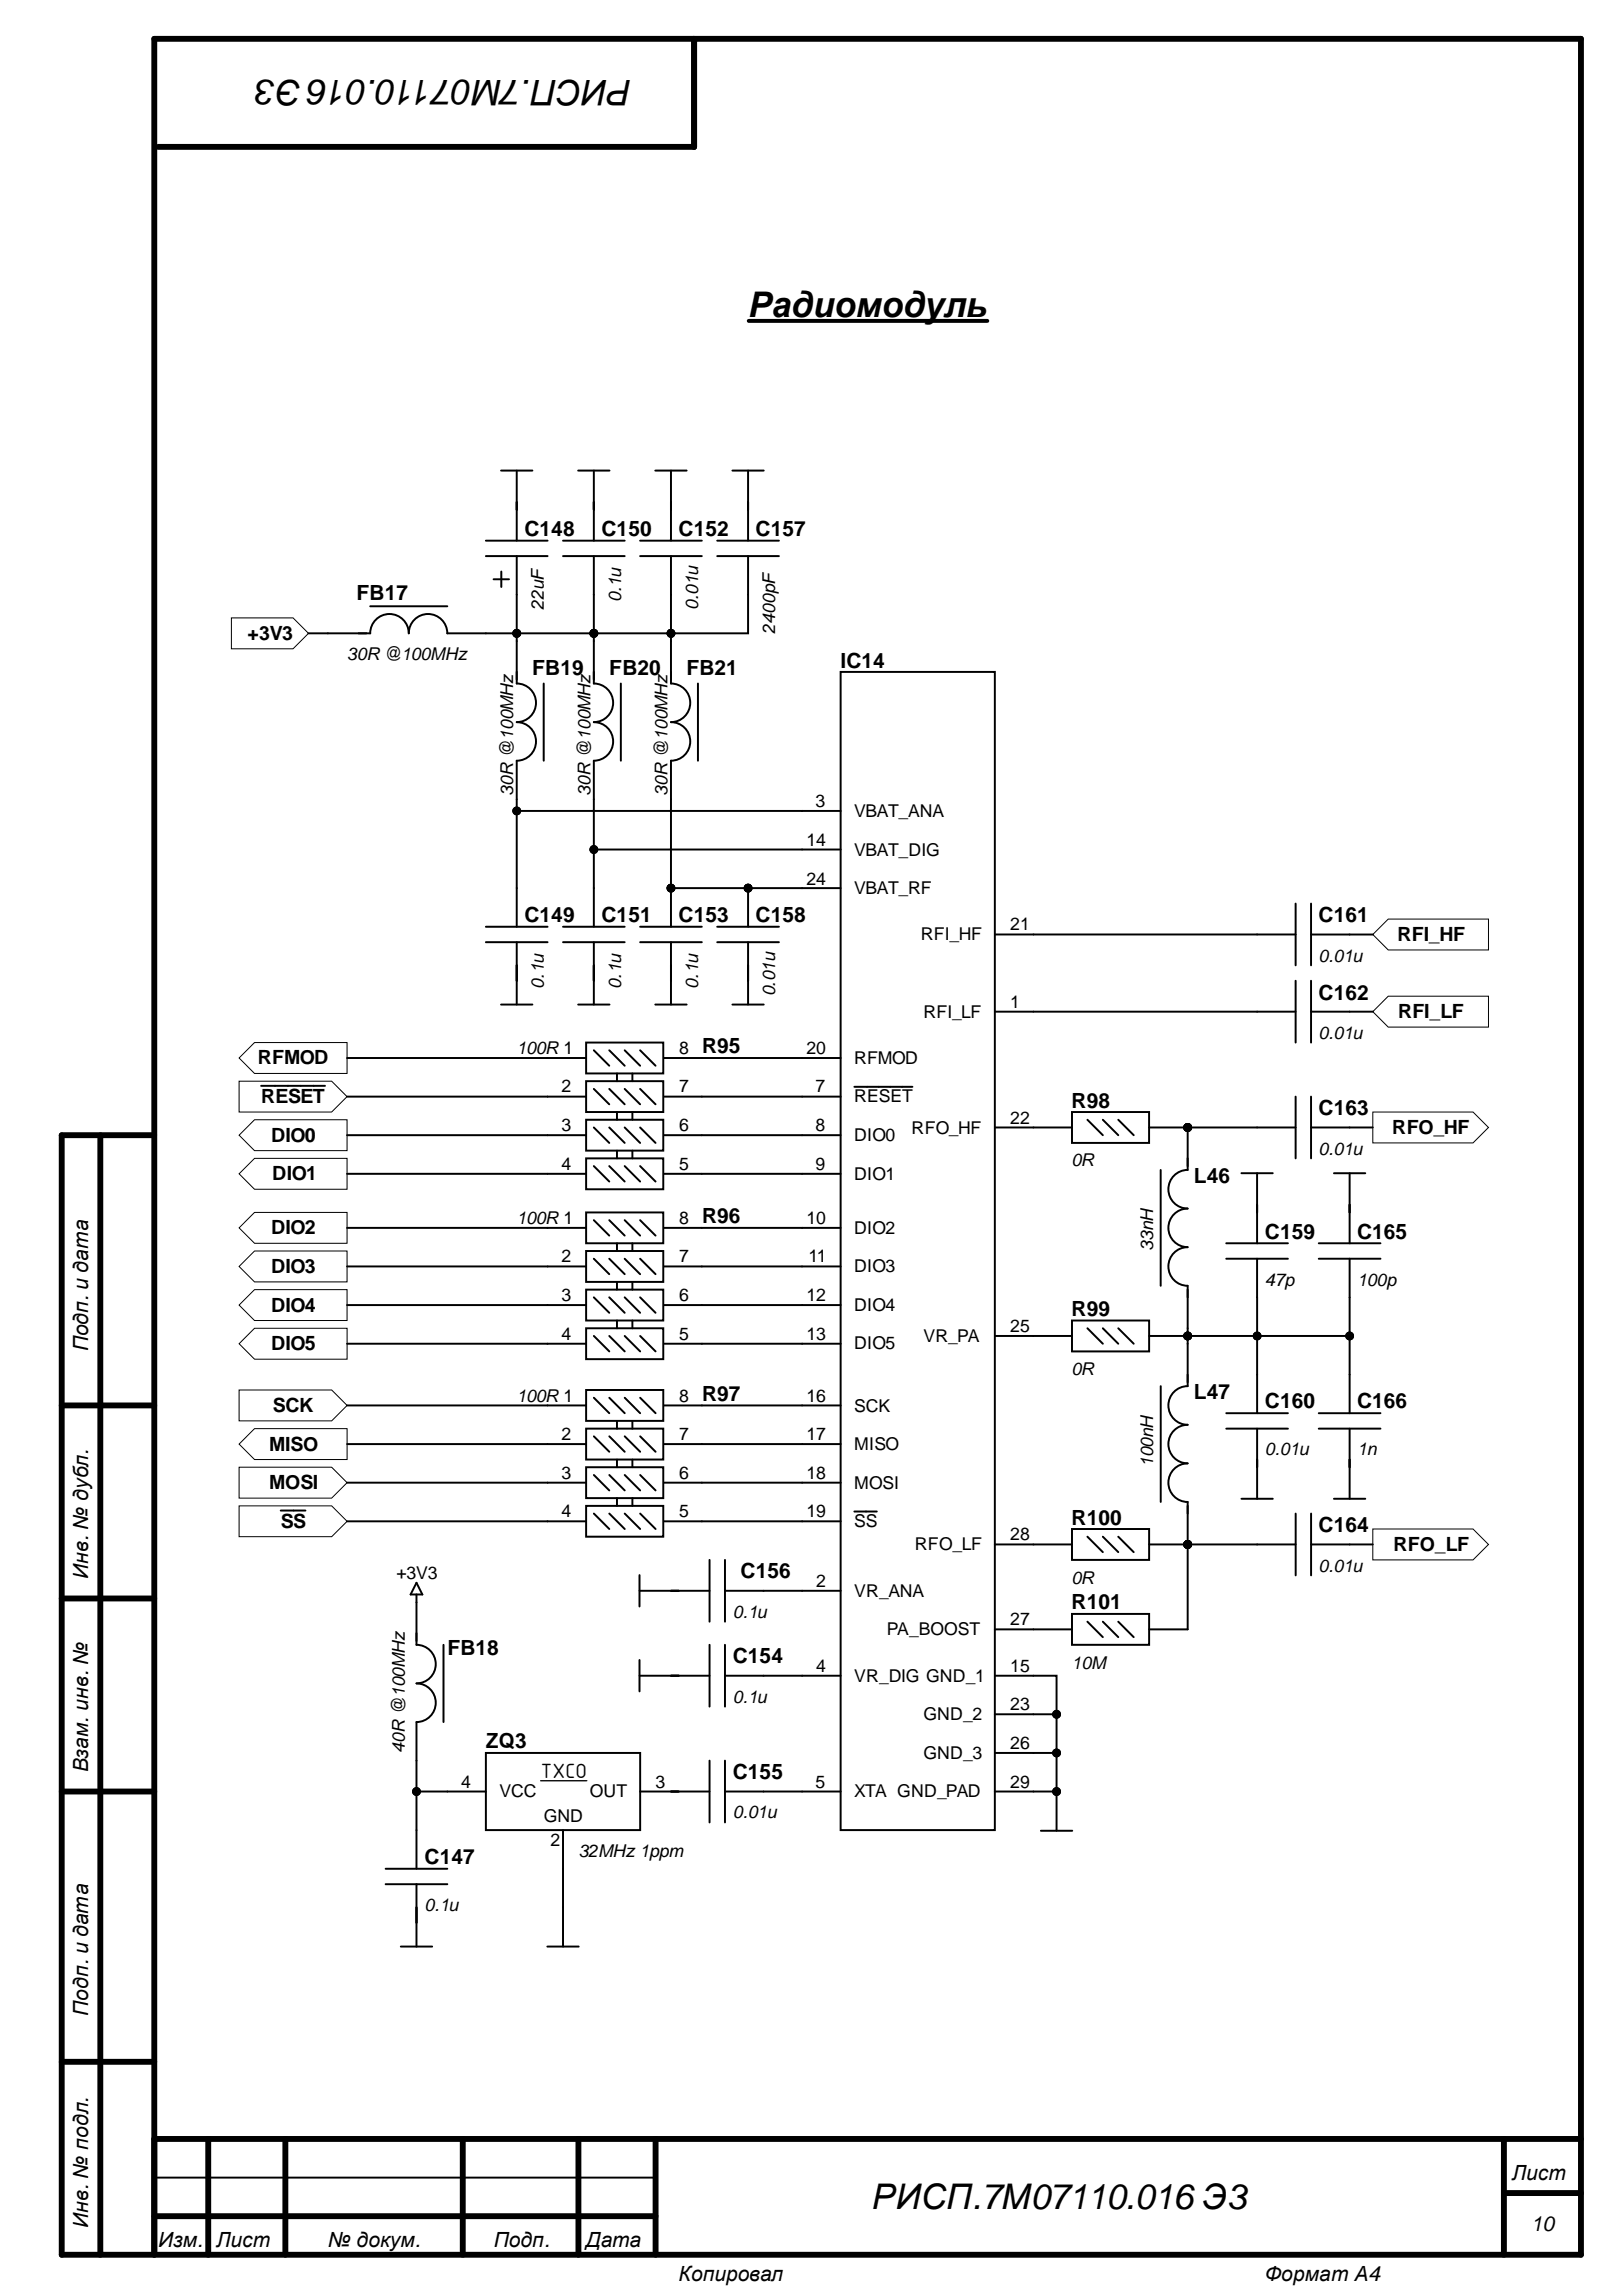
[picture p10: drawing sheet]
<svg xmlns="http://www.w3.org/2000/svg" width="210mm" height="297mm" viewBox="0 0 210 297" stroke-linecap="round" stroke-linejoin="round" font-family="sans-serif">
<defs><g id="words">
<g font-size="4.6">
<text x="81.7" y="10.4" transform="rotate(-180 81.7 10.4)">РИСП.7М07110.016Э3</text>
<text x="96.9" y="41">Радиомодуль</text>
<text x="112.8" y="285.8">РИСП.7М07110.016 Э3</text>
</g>
<text font-size="2.9" x="70" y="230">TXCO</text>
<g font-size="2.7">
<text x="67.9" y="69.4">C148</text>
<text x="77.8" y="69.4">C150</text>
<text x="87.8" y="69.4">C152</text>
<text x="97.8" y="69.4">C157</text>
<text x="46.1" y="77.6">FB17</text>
<text x="68.9" y="87.4">FB19</text>
<text x="78.8" y="87.4">FB20</text>
<text x="88.8" y="87.4">FB21</text>
<text x="108.8" y="86.4">IC14</text>
<text x="67.9" y="119.3">C149</text>
<text x="77.8" y="119.3">C151</text>
<text x="87.8" y="119.3">C153</text>
<text x="97.8" y="119.3">C158</text>
<text x="170.6" y="119.3">C161</text>
<text x="170.6" y="129.3">C162</text>
<text x="90.9" y="136.3">R95</text>
<text x="138.7" y="143.3">R98</text>
<text x="170.6" y="144.3">C163</text>
<text x="154.5" y="153.1">L46</text>
<text x="90.9" y="158.3">R96</text>
<text x="163.7" y="160.3">C159</text>
<text x="175.6" y="160.3">C165</text>
<text x="138.7" y="170.3">R99</text>
<text x="11.4" y="174.8" transform="rotate(-90 11.4 174.8)">Подп. и дата</text>
<text x="90.9" y="181.3">R97</text>
<text x="154.5" y="181">L47</text>
<text x="163.7" y="182.2">C160</text>
<text x="175.6" y="182.2">C166</text>
<text x="138.7" y="197.3">R100</text>
<text x="170.6" y="198.2">C164</text>
<text x="11.4" y="204.3" transform="rotate(-90 11.4 204.3)">Инв. № дубл.</text>
<text x="95.8" y="204.2">C156</text>
<text x="138.7" y="208.2">R101</text>
<text x="57.9" y="214.2">FB18</text>
<text x="94.8" y="215.2">C154</text>
<text x="62.9" y="226.2">ZQ3</text>
<text x="11.4" y="229.3" transform="rotate(-90 11.4 229.3)">Взам. инв. №</text>
<text x="94.8" y="230.2">C155</text>
<text x="54.9" y="241.2">C147</text>
<text x="11.4" y="260.8" transform="rotate(-90 11.4 260.8)">Подп. и дата</text>
<text x="195.6" y="282.1">Лист</text>
<text x="11.4" y="288.2" transform="rotate(-90 11.4 288.2)">Инв. № подл.</text>
<text x="20.5" y="290.6">Изм.</text>
<text x="28" y="290.6">Лист</text>
<text x="42.4" y="290.6">№ докум.</text>
<text x="63.9" y="290.6">Подп.</text>
<text x="75.8" y="290.6">Дата</text>
<text x="198.1" y="288.6">10</text>
<text x="87.8" y="295.1">Копировал</text>
<text x="163.7" y="295.1">Формат А4</text>
</g>
<g font-size="2.5">
<text x="32" y="82.8">+3V3</text>
<text x="180.9" y="121.7">RFI_HF</text>
<text x="180.9" y="131.7">RFI_LF</text>
<text x="33.4" y="137.7">RFMOD</text>
<text x="33.8" y="142.7">RESET</text>
<text x="35.1" y="147.7">DIO0</text>
<text x="180.2" y="146.8">RFO_HF</text>
<text x="35.2" y="152.7">DIO1</text>
<text x="35.1" y="159.7">DIO2</text>
<text x="35.1" y="164.7">DIO3</text>
<text x="35.1" y="169.7">DIO4</text>
<text x="35.1" y="174.7">DIO5</text>
<text x="35.3" y="182.7">SCK</text>
<text x="34.8" y="187.7">MISO</text>
<text x="34.8" y="192.7">MOSI</text>
<text x="36.3" y="197.7">SS</text>
<text x="180.3" y="200.6">RFO_LF</text>
</g>
<g font-size="2.3">
<text x="80.4" y="77.9" transform="rotate(-90 80.4 77.9)">0.1u</text>
<text x="70.4" y="78.9" transform="rotate(-90 70.4 78.9)">22uF</text>
<text x="90.3" y="78.9" transform="rotate(-90 90.3 78.9)">0.01u</text>
<text x="100.3" y="82" transform="rotate(-90 100.3 82)">2400pF</text>
<text x="44.9" y="85.4">30R @100MHz</text>
<text x="66.4" y="102.9" transform="rotate(-90 66.4 102.9)">30R @100MHz</text>
<text x="76.4" y="102.9" transform="rotate(-90 76.4 102.9)">30R @100MHz</text>
<text x="86.4" y="102.9" transform="rotate(-90 86.4 102.9)">30R @100MHz</text>
<text x="105.6" y="104.4">3</text>
<text x="110.5" y="105.6">VBAT_ANA</text>
<text x="104.4" y="109.4">14</text>
<text x="110.5" y="110.7">VBAT_DIG</text>
<text x="104.4" y="114.4">24</text>
<text x="110.5" y="115.7">VBAT_RF</text>
<text x="119.2" y="121.6">RFI_HF</text>
<text x="130.7" y="120.4">21</text>
<text x="170.6" y="124.4">0.01u</text>
<text x="70.4" y="127.9" transform="rotate(-90 70.4 127.9)">0.1u</text>
<text x="80.4" y="127.9" transform="rotate(-90 80.4 127.9)">0.1u</text>
<text x="90.3" y="127.9" transform="rotate(-90 90.3 127.9)">0.1u</text>
<text x="100.3" y="128.9" transform="rotate(-90 100.3 128.9)">0.01u</text>
<text x="119.5" y="131.7">RFI_LF</text>
<text x="130.7" y="130.4">1</text>
<text x="66.8" y="136.3">100R 1</text>
<text x="87.9" y="136.3">8</text>
<text x="104.4" y="136.3">20</text>
<text x="110.5" y="137.6">RFMOD</text>
<text x="170.6" y="134.4">0.01u</text>
<text x="72.7" y="141.3">2</text>
<text x="87.9" y="141.3">7</text>
<text x="105.6" y="141.3">7</text>
<text x="110.5" y="142.6">RESET</text>
<text x="72.7" y="146.3">3</text>
<text x="87.9" y="146.3">6</text>
<text x="105.6" y="146.3">8</text>
<text x="110.5" y="147.6">DIO0</text>
<text x="118" y="146.7">RFO_HF</text>
<text x="130.7" y="145.4">22</text>
<text x="170.6" y="149.4">0.01u</text>
<text x="72.7" y="151.4">4</text>
<text x="87.9" y="151.4">5</text>
<text x="105.6" y="151.4">9</text>
<text x="110.5" y="152.7">DIO1</text>
<text x="138.7" y="150.9">0R</text>
<text x="66.8" y="158.3">100R 1</text>
<text x="87.9" y="158.3">8</text>
<text x="104.4" y="158.3">10</text>
<text x="110.5" y="159.6">DIO2</text>
<text x="149.2" y="161.8" transform="rotate(-90 149.2 161.8)">33nH</text>
<text x="72.7" y="163.3">2</text>
<text x="87.9" y="163.3">7</text>
<text x="104.6" y="163.3">11</text>
<text x="110.5" y="164.6">DIO3</text>
<text x="163.7" y="166.4">47p</text>
<text x="175.6" y="166.4">100p</text>
<text x="72.7" y="168.3">3</text>
<text x="72.7" y="173.3">4</text>
<text x="87.9" y="173.3">5</text>
<text x="87.9" y="168.3">6</text>
<text x="104.4" y="168.3">12</text>
<text x="104.4" y="173.3">13</text>
<text x="110.5" y="169.6">DIO4</text>
<text x="119.5" y="173.6">VR_PA</text>
<text x="130.7" y="172.3">25</text>
<text x="110.5" y="174.6">DIO5</text>
<text x="138.7" y="177.9">0R</text>
<text x="66.8" y="181.3">100R 1</text>
<text x="87.9" y="181.3">8</text>
<text x="104.4" y="181.3">16</text>
<text x="110.5" y="182.6">SCK</text>
<text x="72.7" y="186.3">2</text>
<text x="72.7" y="191.3">3</text>
<text x="87.9" y="191.3">6</text>
<text x="87.9" y="186.3">7</text>
<text x="104.4" y="186.3">17</text>
<text x="104.4" y="191.3">18</text>
<text x="110.5" y="187.6">MISO</text>
<text x="149.2" y="189.8" transform="rotate(-90 149.2 189.8)">100nH</text>
<text x="163.7" y="188.3">0.01u</text>
<text x="175.6" y="188.3">1n</text>
<text x="72.7" y="196.3">4</text>
<text x="87.9" y="196.3">5</text>
<text x="104.4" y="196.3">19</text>
<text x="110.5" y="192.6">MOSI</text>
<text x="110.5" y="197.6">SS</text>
<text x="118.4" y="200.6">RFO_LF</text>
<text x="130.7" y="199.3">28</text>
<text x="170.6" y="203.3">0.01u</text>
<text x="51.3" y="204.3">+3V3</text>
<text x="94.8" y="209.3">0.1u</text>
<text x="105.6" y="205.3">2</text>
<text x="110.5" y="206.6">VR_ANA</text>
<text x="138.7" y="204.9">0R</text>
<text x="114.8" y="211.5">PA_BOOST</text>
<text x="130.7" y="210.3">27</text>
<text x="138.7" y="215.9">10M</text>
<text x="94.8" y="220.3">0.1u</text>
<text x="105.6" y="216.3">4</text>
<text x="110.5" y="217.6">VR_DIG GND_1</text>
<text x="130.7" y="216.3">15</text>
<text x="130.7" y="221.3">23</text>
<text x="52.4" y="226.8" transform="rotate(-90 52.4 226.8)">40R @100MHz</text>
<text x="119.5" y="222.5">GND_2</text>
<text x="119.5" y="227.5">GND_3</text>
<text x="130.7" y="226.3">26</text>
<text x="59.7" y="231.3">4</text>
<text x="64.7" y="232.5">VCC</text>
<text x="76.3" y="232.5">OUT</text>
<text x="84.8" y="231.3">3</text>
<text x="105.6" y="231.3">5</text>
<text x="110.5" y="232.5">XTA GND_PAD</text>
<text x="130.7" y="231.3">29</text>
<text x="70.4" y="235.7">GND</text>
<text x="71.2" y="238.8">2</text>
<text x="94.8" y="235.2">0.01u</text>
<text x="74.9" y="240.3">32MHz 1ppm</text>
<text x="54.9" y="247.2">0.1u</text>
</g>
</g></defs>
<g fill="none" stroke="#000" stroke-width=".76">
<path d="M89.8 5v14h-69.3M8 146.9v144.8h196.6v-286.7h-184.6v286.7M8 146.9h12M13 146.9v144.8M8 181.8h12M8 206.8h12M8 231.8h12M8 266.7h12M20 276.7h184.6M26.9 276.7v15M36.9 276.7v15M59.9 276.7v15"/>
<path d="M74.9 276.7v15M84.8 276.7v15M194.6 276.7v15M20 286.7h64.8M194.6 283.7h10"/>
</g>
<path d="M20 281.7h64.8" fill="none" stroke="#000" stroke-width=".25"/>
<path d="M108.8 86.9h19.9v149.9h-19.9z" fill-rule="evenodd" fill="#fff"/>
<g fill="none" stroke="#000" stroke-width=".25">
<path d="M108.8 86.9h19.9v149.9h-19.9zM103.8 104.9h5M103.8 109.9h5M103.8 114.9h5M103.8 136.9h5M128.7 130.9h5M128.7 120.9h5M103.8 141.9h5M103.8 146.9h5M103.8 151.9h5M103.8 158.9h5M110.6 140.6h7.5"/>
<path d="M128.7 145.9h5M103.8 163.8h5M103.8 168.8h5M103.8 173.8h5M128.7 172.8h5M103.8 181.8h5M103.8 186.8h5M103.8 191.8h5M103.8 196.8h5M110.6 195.5h2.9M128.7 199.8h5M103.8 205.8h5"/>
<path d="M103.8 216.8h5M128.7 216.8h5M128.7 210.8h5M103.8 231.8h5M128.7 231.8h5M128.7 221.8h5M128.7 226.8h5"/>
</g>
<path d="M62.9 226.8h19.9v10h-19.9z" fill-rule="evenodd" fill="#fff"/>
<g fill="none" stroke="#000" stroke-width=".25">
<path d="M47.9 78.4h10M62.9 71.9h8M62.9 69.9h8M63.9 74.9h2M64.9 73.9v2M66.9 65v4.9M66.9 71.9v5M72.9 71.9h7.9M72.9 69.9h7.9M76.8 65v4.9M76.8 71.9v5M82.8 71.9h8"/>
<path d="M82.8 69.9h8M86.8 65v4.9M86.8 71.9v5M42.4 81.9h5.5a2.5 2.5 0 0 1 2.5-2.5 2.5 2.5 0 0 1 2.5 2.5 2.49 2.49 0 0 1 2.5-2.5 2.49 2.49 0 0 1 2.5 2.5h5M150.2 151.4v14.9M153.7 145.9v5.5a2.5 2.5 0 0 0-2.5 2.5 2.5 2.5 0 0 0 2.5 2.5 2.5 2.5 0 0 0-2.5 2.5 2.5 2.5 0 0 0 2.5 2.4 2.5 2.5 0 0 0-2.5 2.5 2.5 2.5 0 0 0 2.5 2.5v5.5M160.7 151.8h4M162.7 151.8v9M172.6 151.8h4.1M174.7 151.8v9M150.2 179.3v15M153.7 173.8v5.5a2.5 2.5 0 0 0-2.5 2.5 2.5 2.5 0 0 0 2.5 2.5 2.5 2.5 0 0 0-2.5 2.5 2.5 2.5 0 0 0 2.5 2.5 2.5 2.5 0 0 0-2.5 2.5 2.5 2.5 0 0 0 2.5 2.5v5.5"/>
<path d="M158.7 160.8h8M158.7 162.8h8M162.7 162.8v5M162.7 177.8v5M170.7 160.8h7.9M170.7 162.8h7.9M174.7 162.8v5M174.7 177.8v5M158.7 184.8h8M158.7 182.8h8M160.7 193.9h4M162.7 184.8v9.1"/>
<path d="M170.7 184.8h7.9M170.7 182.8h7.9M172.6 193.9h4.1M174.7 184.8v9.1M53.9 206.3v6.5a2.5 2.5 0 0 1 2.5 2.5 2.5 2.5 0 0 1-2.5 2.5 2.5 2.5 0 0 1 2.5 2.5 2.5 2.5 0 0 1-2.5 2.5v5M53.9 204.8l.8 1.5h-1.6zM57.4 212.8v10M82.8 216.8h9M82.8 203.8v4M82.8 214.8v4M82.8 205.8h9M91.8 201.8v8"/>
<path d="M91.8 212.8v8M93.8 216.8h5M93.8 201.8v8M93.8 212.8v8M93.8 205.8h5M53.9 236.8v5M57.9 231.8h5M62.9 226.8h19.9v10h-19.9zM72.9 236.8v5M82.8 231.8h5M49.9 243.8h8M49.9 241.8h8"/>
<path d="M51.9 251.8h4M53.9 243.8v8M70.8 251.8h4.1M72.9 246.8v5"/>
</g>
<path d="M70 230.4h5.9" fill="none" stroke="#000" stroke-width=".17"/>
<g fill="#000">
<circle cx="153.7" cy="145.9" r=".51"/>
<circle cx="153.7" cy="199.8" r=".51"/>
</g>
<g fill="none" stroke="#000" stroke-width=".13">
<circle cx="153.7" cy="145.9" r=".51"/>
<circle cx="153.7" cy="199.8" r=".51"/>
</g>
<path d="M29.9 79.9h8l2 2-2 2h-8z" fill-rule="evenodd" fill="#fff"/>
<g fill="none" stroke="#000" stroke-width=".13">
<path d="M29.9 79.9h8l2 2-2 2h-8z"/>
<circle cx="86.8" cy="114.9" r=".51"/>
</g>
<g fill="none" stroke="#000" stroke-width=".25">
<path d="M64.8 60.9h4.1M66.9 60.9v5.1M74.8 60.9h4.1M76.8 60.9v5.1M62.9 119.9h8M66.9 114.9v5M72.9 119.9h7.9M76.8 114.9v5M82.8 119.9h8M86.8 114.9v5M62.9 121.9h8M64.8 130h4.1"/>
<path d="M66.9 121.9v8.1M70.9 136.9h4.9M72.9 121.9h7.9M74.8 130h4.1M76.8 121.9v8.1M82.8 121.9h8M84.8 130h4.1M85.8 136.9h5M86.8 121.9v8.1M70.9 141.9h4.9M70.9 146.9h4.9M70.9 151.9h4.9"/>
<path d="M85.8 141.9h5M85.8 146.9h5M85.8 151.9h5"/>
</g>
<circle cx="86.8" cy="114.9" r=".51" fill="#000"/>
<path d="M75.8 134.9h10v4h-10z" fill-rule="evenodd" fill="#fff"/>
<path d="M75.8 134.9h10v4h-10zM76.8 135.9l2 2M78.8 135.9l2 2M80.8 135.9l2 2M82.8 135.9l2 2" fill="none" stroke="#000" stroke-width=".25"/>
<path d="M75.8 139.9h10v4h-10z" fill-rule="evenodd" fill="#fff"/>
<path d="M75.8 139.9h10v4h-10zM76.8 140.9l2 2M78.8 140.9l2 2M80.8 140.9l2 2M82.8 140.9l2 2" fill="none" stroke="#000" stroke-width=".25"/>
<path d="M75.8 144.9h10v4h-10z" fill-rule="evenodd" fill="#fff"/>
<path d="M75.8 144.9h10v4h-10zM76.8 145.9l2 2M78.8 145.9l2 2M80.8 145.9l2 2M82.8 145.9l2 2" fill="none" stroke="#000" stroke-width=".25"/>
<path d="M75.8 149.9h10v4h-10z" fill-rule="evenodd" fill="#fff"/>
<g fill="none" stroke="#000" stroke-width=".25">
<path d="M79.8 138.9v1M81.8 138.9v1M75.8 149.9h10v4h-10zM76.8 150.9l2 2M78.8 150.9l2 2M79.8 143.9v1M79.8 148.9v1M80.8 150.9l2 2M81.8 143.9v1M81.8 148.9v1M82.8 150.9l2 2M70.9 181.8h4.9"/>
<path d="M70.9 186.8h4.9M70.9 191.8h4.9M70.9 196.8h4.9M85.8 181.8h5M85.8 186.8h5M85.8 191.8h5M85.8 196.8h5"/>
</g>
<path d="M75.8 179.8h10v4h-10z" fill-rule="evenodd" fill="#fff"/>
<path d="M75.8 179.8h10v4h-10zM76.9 180.8l1.9 2M78.8 180.8l2 2M80.8 180.8l2 2M82.8 180.8l2 2" fill="none" stroke="#000" stroke-width=".25"/>
<path d="M75.8 184.8h10v4h-10z" fill-rule="evenodd" fill="#fff"/>
<path d="M75.8 184.8h10v4h-10zM76.9 185.8l1.9 2M78.8 185.8l2 2M80.8 185.8l2 2M82.8 185.8l2 2" fill="none" stroke="#000" stroke-width=".25"/>
<path d="M75.8 189.8h10v4h-10z" fill-rule="evenodd" fill="#fff"/>
<path d="M75.8 189.8h10v4h-10zM76.9 190.8l1.9 2M78.8 190.8l2 2M80.8 190.8l2 2M82.8 190.8l2 2" fill="none" stroke="#000" stroke-width=".25"/>
<path d="M75.8 194.8h10v4h-10z" fill-rule="evenodd" fill="#fff"/>
<path d="M75.8 194.8h10v4h-10zM76.9 195.8l1.9 2M78.8 195.8l2 2M79.8 183.8v1M79.8 188.8v1M79.8 193.8v1M80.8 195.8l2 2M81.8 183.8v1M81.8 188.8v1M81.8 193.8v1M82.8 195.8l2 2" fill="none" stroke="#000" stroke-width=".25"/>
<path d="M30.9 194.8h12l2 2-2 2h-12z" fill-rule="evenodd" fill="#fff"/>
<path d="M30.9 194.8h12l2 2-2 2h-12z" fill="none" stroke="#000" stroke-width=".13"/>
<path d="M36.3 195.4h3.2" fill="none" stroke="#000" stroke-width=".25"/>
<path d="M30.9 179.8h12l2 2-2 2h-12z" fill-rule="evenodd" fill="#fff"/>
<path d="M30.9 179.8h12l2 2-2 2h-12z" fill="none" stroke="#000" stroke-width=".13"/>
<path d="M32.9 184.8h12v4h-12l-2-2z" fill-rule="evenodd" fill="#fff"/>
<path d="M32.9 184.8h12v4h-12l-2-2z" fill="none" stroke="#000" stroke-width=".13"/>
<path d="M30.9 189.8h12l2 2-2 2h-12z" fill-rule="evenodd" fill="#fff"/>
<path d="M30.9 189.8h12l2 2-2 2h-12z" fill="none" stroke="#000" stroke-width=".13"/>
<path d="M70.9 158.9h4.9M85.8 158.9h5M70.9 163.8h4.9M70.9 168.8h4.9M70.9 173.8h4.9M85.8 163.8h5M85.8 168.8h5M85.8 173.8h5" fill="none" stroke="#000" stroke-width=".25"/>
<path d="M75.8 156.9h10v3.9h-10z" fill-rule="evenodd" fill="#fff"/>
<path d="M75.8 156.9h10v3.9h-10zM76.8 157.9l2 2M78.8 157.9l2 2M80.8 157.9l2 2M82.8 157.9l2 2" fill="none" stroke="#000" stroke-width=".25"/>
<path d="M75.8 161.8h10v4h-10z" fill-rule="evenodd" fill="#fff"/>
<path d="M75.8 161.8h10v4h-10zM76.8 162.8l2 2M78.8 162.8l2 2M80.8 162.8l2 2M82.8 162.8l2 2" fill="none" stroke="#000" stroke-width=".25"/>
<path d="M75.8 166.8h10v4h-10z" fill-rule="evenodd" fill="#fff"/>
<path d="M75.8 166.8h10v4h-10zM76.8 167.8l2 2M78.8 167.8l2 2M80.8 167.8l2 2M82.8 167.8l2 2" fill="none" stroke="#000" stroke-width=".25"/>
<path d="M75.8 171.8h10v4h-10z" fill-rule="evenodd" fill="#fff"/>
<path d="M75.8 171.8h10v4h-10zM76.9 172.8l1.9 2M78.8 172.8l2 2M79.8 160.8v1M79.8 165.8v1M79.8 170.8v1M80.8 172.8l2 2M81.8 160.8v1M81.8 165.8v1M81.8 170.8v1M82.8 172.8l2 2" fill="none" stroke="#000" stroke-width=".25"/>
<path d="M32.9 156.9h12v3.9h-12l-2-1.9z" fill-rule="evenodd" fill="#fff"/>
<path d="M32.9 156.9h12v3.9h-12l-2-1.9z" fill="none" stroke="#000" stroke-width=".13"/>
<path d="M32.9 161.8h12v4h-12l-2-2z" fill-rule="evenodd" fill="#fff"/>
<path d="M32.9 161.8h12v4h-12l-2-2z" fill="none" stroke="#000" stroke-width=".13"/>
<path d="M32.9 166.8h12v4h-12l-2-2z" fill-rule="evenodd" fill="#fff"/>
<path d="M32.9 166.8h12v4h-12l-2-2z" fill="none" stroke="#000" stroke-width=".13"/>
<path d="M32.9 171.8h12v4h-12l-2-2z" fill-rule="evenodd" fill="#fff"/>
<path d="M32.9 171.8h12v4h-12l-2-2z" fill="none" stroke="#000" stroke-width=".13"/>
<path d="M30.9 139.9h12l2 2-2 2h-12z" fill-rule="evenodd" fill="#fff"/>
<path d="M30.9 139.9h12l2 2-2 2h-12z" fill="none" stroke="#000" stroke-width=".13"/>
<path d="M33.8 140.5h8.3" fill="none" stroke="#000" stroke-width=".25"/>
<path d="M32.9 144.9h12v4h-12l-2-2z" fill-rule="evenodd" fill="#fff"/>
<path d="M32.9 144.9h12v4h-12l-2-2z" fill="none" stroke="#000" stroke-width=".13"/>
<path d="M32.9 149.9h12v4h-12l-2-2z" fill-rule="evenodd" fill="#fff"/>
<path d="M32.9 149.9h12v4h-12l-2-2z" fill="none" stroke="#000" stroke-width=".13"/>
<path d="M32.9 134.9h12v4h-12l-2-2z" fill-rule="evenodd" fill="#fff"/>
<g fill="none" stroke="#000" stroke-width=".13">
<path d="M32.9 134.9h12v4h-12l-2-2z"/>
<circle cx="96.8" cy="114.9" r=".51"/>
<circle cx="136.7" cy="231.8" r=".51"/>
</g>
<g fill="none" stroke="#000" stroke-width=".25">
<path d="M84.8 60.9h4.1M86.8 60.9v5.1M92.8 71.9h8M92.8 69.9h8M94.8 60.9h4M96.8 60.9v9M96.8 71.9v5M66.9 82.9v5.5a2.5 2.5 0 0 1 2.5 2.5 2.5 2.5 0 0 1-2.5 2.5 2.5 2.5 0 0 1 2.5 2.5 2.5 2.5 0 0 1-2.5 2.5v5M70.4 88.4v10M76.8 82.9v5.5a2.5 2.5 0 0 1 2.5 2.5 2.5 2.5 0 0 1-2.5 2.5 2.5 2.5 0 0 1 2.5 2.5 2.5 2.5 0 0 1-2.5 2.5v5M80.3 88.4v10M86.8 82.9v5.5a2.5 2.5 0 0 1 2.5 2.5 2.5 2.5 0 0 1-2.5 2.5 2.5 2.5 0 0 1 2.5 2.5 2.5 2.5 0 0 1-2.5 2.5v5"/>
<path d="M90.3 88.4v10M92.8 119.9h8M96.8 114.9v5M92.8 121.9h8M94.8 130h4M96.8 121.9v8.1M86.8 231.8h5M91.8 227.8v8M93.8 231.8h5M93.8 227.8v8M134.7 236.8h4.1M136.7 231.8v5"/>
</g>
<g fill="#000">
<circle cx="96.8" cy="114.9" r=".51"/>
<circle cx="136.7" cy="231.8" r=".51"/>
</g>
<path d="M179.7 118.9h12.9v4h-12.9l-2-2z" fill-rule="evenodd" fill="#fff"/>
<path d="M179.7 118.9h12.9v4h-12.9l-2-2z" fill="none" stroke="#000" stroke-width=".13"/>
<path d="M179.7 128.9h12.9v4h-12.9l-2-2z" fill-rule="evenodd" fill="#fff"/>
<g fill="none" stroke="#000" stroke-width=".13">
<path d="M179.7 128.9h12.9v4h-12.9l-2-2z"/>
<circle cx="153.7" cy="199.8" r=".51"/>
</g>
<circle cx="153.7" cy="199.8" r=".51" fill="#000"/>
<path d="M138.7 197.8h10v4h-10z" fill-rule="evenodd" fill="#fff"/>
<path d="M133.7 199.8h5M138.7 197.8h10v4h-10zM140.7 198.8l2 2M142.7 198.8l2 2M144.7 198.8l2 2M148.7 199.8h5" fill="none" stroke="#000" stroke-width=".25"/>
<g fill="#000">
<circle cx="153.7" cy="172.8" r=".51"/>
<circle cx="153.7" cy="199.8" r=".51"/>
</g>
<g fill="none" stroke="#000" stroke-width=".13">
<circle cx="153.7" cy="172.8" r=".51"/>
<circle cx="153.7" cy="199.8" r=".51"/>
</g>
<path d="M138.7 170.8h10v4h-10z" fill-rule="evenodd" fill="#fff"/>
<path d="M133.7 172.8h5M138.7 170.8h10v4h-10zM140.7 171.8l2 2M142.7 171.8l2 2M144.7 171.8l2 2M148.7 172.8h5" fill="none" stroke="#000" stroke-width=".25"/>
<g fill="#000">
<circle cx="153.7" cy="145.9" r=".51"/>
<circle cx="153.7" cy="172.8" r=".51"/>
</g>
<g fill="none" stroke="#000" stroke-width=".13">
<circle cx="153.7" cy="145.9" r=".51"/>
<circle cx="153.7" cy="172.8" r=".51"/>
</g>
<path d="M138.7 143.9h10v4h-10z" fill-rule="evenodd" fill="#fff"/>
<path d="M133.7 145.9h5M138.7 143.9h10v4h-10zM140.7 144.9l2 2M142.7 144.9l2 2M144.7 144.9l2 2M148.7 145.9h5" fill="none" stroke="#000" stroke-width=".25"/>
<circle cx="153.7" cy="145.9" r=".51" fill="#000"/>
<circle cx="153.7" cy="145.9" r=".51" fill="none" stroke="#000" stroke-width=".13"/>
<path d="M138.7 208.8h10v4h-10z" fill-rule="evenodd" fill="#fff"/>
<path d="M133.7 210.8h5M138.7 208.8h10v4h-10zM140.7 209.8l2 2M142.7 209.8l2 2M144.7 209.8l2 2M148.7 210.8h5" fill="none" stroke="#000" stroke-width=".25"/>
<path d="M177.7 143.9h12.9l2 2-2 2h-12.9z" fill-rule="evenodd" fill="#fff"/>
<path d="M177.7 143.9h12.9l2 2-2 2h-12.9z" fill="none" stroke="#000" stroke-width=".13"/>
<path d="M177.7 197.8h12.9l2 2-2 2h-12.9z" fill-rule="evenodd" fill="#fff"/>
<g fill="none" stroke="#000" stroke-width=".13">
<path d="M177.7 197.8h12.9l2 2-2 2h-12.9z"/>
<circle cx="66.9" cy="81.9" r=".51"/>
<circle cx="76.8" cy="81.9" r=".51"/>
<circle cx="86.8" cy="81.9" r=".51"/>
<circle cx="66.9" cy="104.9" r=".51"/>
<circle cx="76.8" cy="109.9" r=".51"/>
<circle cx="86.8" cy="114.9" r=".51"/>
<circle cx="96.8" cy="114.9" r=".51"/>
<circle cx="153.7" cy="145.9" r=".51"/>
<circle cx="153.7" cy="172.8" r=".51"/>
<circle cx="162.7" cy="172.8" r=".51"/>
<circle cx="174.7" cy="172.8" r=".51"/>
<circle cx="153.7" cy="199.8" r=".51"/>
<circle cx="53.9" cy="231.8" r=".51"/>
<circle cx="136.7" cy="226.8" r=".51"/>
<circle cx="136.7" cy="221.8" r=".51"/>
<circle cx="136.7" cy="231.8" r=".51"/>
</g>
<g fill="none" stroke="#000" stroke-width=".25">
<path d="M66.9 65v1M66.9 76.9v6M76.8 65v1M76.8 76.9v6M86.8 76.9v5h-23.9M86.8 65v1M96.8 76.9v5h-10v1M96.8 65v1M39.9 81.9h2.5M66.9 103.4v1.5M76.8 103.4v6.5M86.8 103.4v11.5h17"/>
<path d="M103.8 109.9h-27v5M103.8 104.9h-36.9v10M167.7 116.9v8M169.7 116.9v8M44.9 136.9h26M66.9 124.9v2M76.8 124.9v2M86.8 124.9v2M90.8 136.9h13M96.8 124.9v2M133.7 130.9h34M133.7 120.9h34"/>
<path d="M167.7 126.9v8M169.7 126.9v8M169.7 130.9h8M169.7 120.9h8M44.9 158.9h26M44.9 141.9h26M44.9 146.9h26M44.9 151.9h26M90.8 158.9h13M90.8 141.9h13M90.8 146.9h13M90.8 151.9h13"/>
<path d="M153.7 145.9h14M162.7 155.9v1M167.7 141.9v8M169.7 141.9v8M169.7 145.9h8M174.7 155.9v1M44.9 163.8h26M44.9 168.8h26M44.9 173.8h26M90.8 163.8h13M90.8 168.8h13M90.8 173.8h13"/>
<path d="M153.7 171.8v2M153.7 172.8h21M162.7 167.8v10M174.7 167.8v10M44.9 181.8h26M44.9 186.8h26M44.9 191.8h26M44.9 196.8h26M90.8 181.8h13M90.8 186.8h13M90.8 191.8h13M90.8 196.8h13"/>
<path d="M162.7 188.8v1M167.7 199.8h-14v11M167.7 195.8v8M169.7 195.8v8M169.7 199.8h8M174.7 188.8v1M86.8 216.8h1M86.8 205.8h1M98.8 216.8h5M98.8 205.8h5M133.7 216.8h3v15h-3M53.9 227.8v4"/>
<path d="M57.9 231.8h-4v5M86.8 231.8h1M98.8 231.8h5M133.7 221.8h3M133.7 226.8h3M53.9 246.8v2M72.9 241.8v5"/>
</g>
<g fill="#000">
<circle cx="66.9" cy="81.9" r=".51"/>
<circle cx="76.8" cy="81.9" r=".51"/>
<circle cx="86.8" cy="81.9" r=".51"/>
<circle cx="66.9" cy="104.9" r=".51"/>
<circle cx="76.8" cy="109.9" r=".51"/>
<circle cx="86.8" cy="114.9" r=".51"/>
<circle cx="96.8" cy="114.9" r=".51"/>
<circle cx="153.7" cy="145.9" r=".51"/>
<circle cx="153.7" cy="172.8" r=".51"/>
<circle cx="162.7" cy="172.8" r=".51"/>
<circle cx="174.7" cy="172.8" r=".51"/>
<circle cx="153.7" cy="199.8" r=".51"/>
<circle cx="53.9" cy="231.8" r=".51"/>
<circle cx="136.7" cy="226.8" r=".51"/>
<circle cx="136.7" cy="221.8" r=".51"/>
<circle cx="136.7" cy="231.8" r=".51"/>
</g>
<path d="M96.9 41.5h30.9" fill="none" stroke="#000" stroke-width=".51"/>
<use href="#words"/>
</svg>
